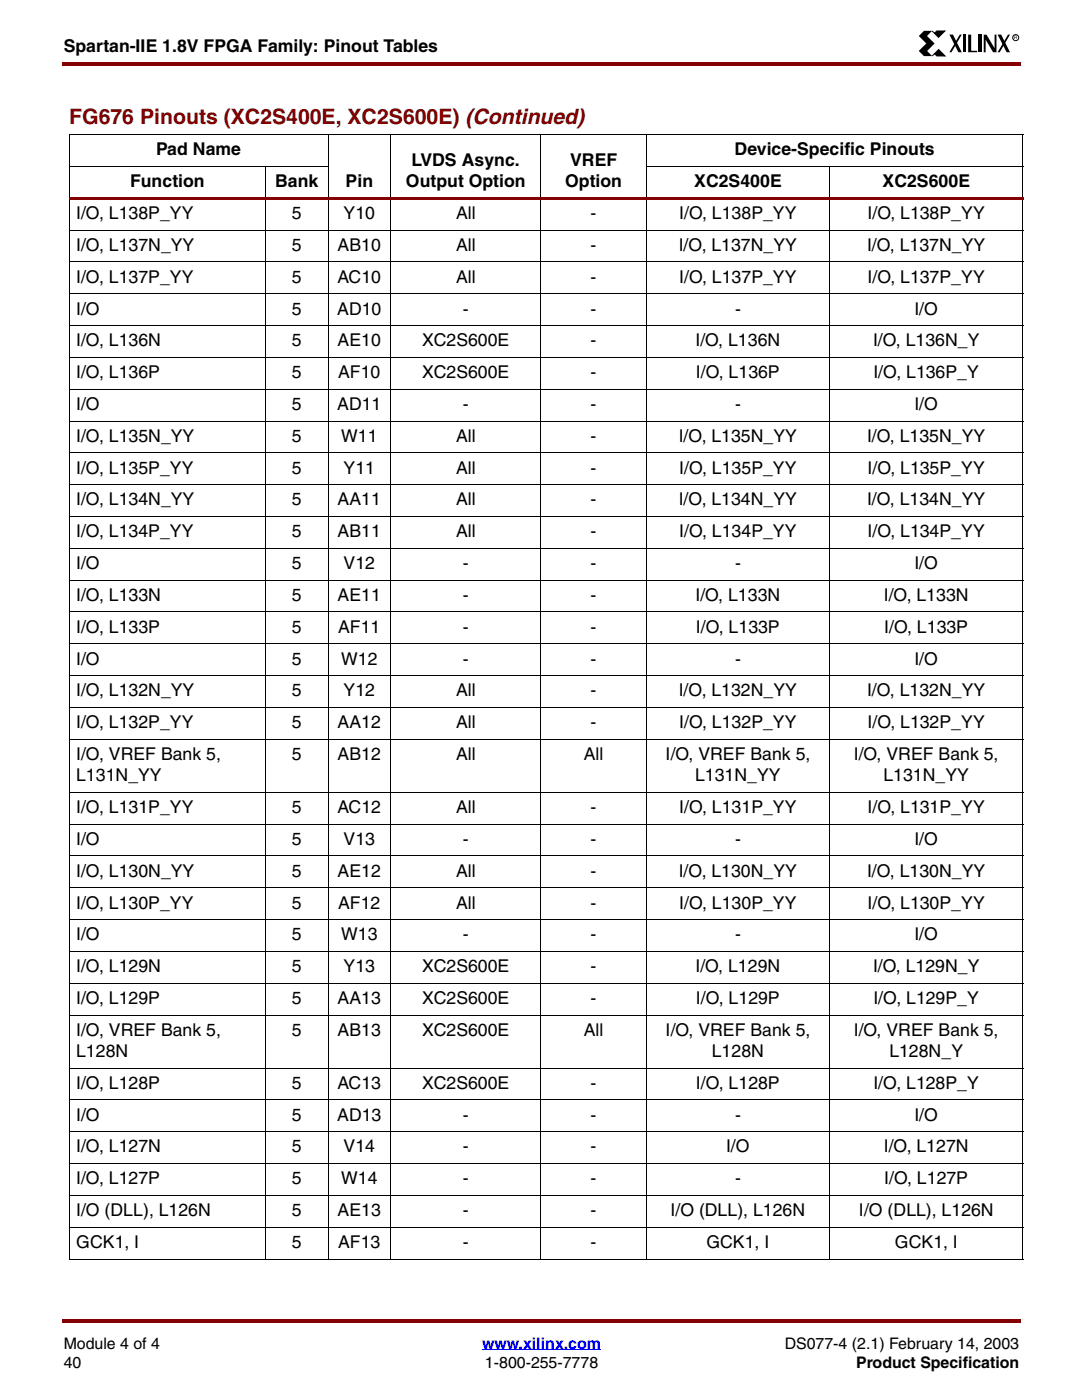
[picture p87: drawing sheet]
<svg xmlns="http://www.w3.org/2000/svg" width="216mm" height="279mm" viewBox="0 0 216 279" stroke-linecap="round" stroke-linejoin="round" font-family="sans-serif">
<defs><g id="words">
<text font-size="4.2" fill="#850000" x="13.8" y="24.8">FG676 Pinouts (XC2S400E, XC2S600E) (Continued)</text>
<g font-size="3.5">
<text x="12.7" y="10.5">Spartan-IIE 1.8V FPGA Family: Pinout Tables</text>
<text x="31.1" y="31">Pad Name</text>
<text x="82.1" y="33.1">LVDS Async.</text>
<text x="113.7" y="33.1">VREF</text>
<text x="146.5" y="31">Device-Specific Pinouts</text>
<text x="26" y="37.4">Function</text>
<text x="54.9" y="37.4">Bank</text>
<text x="68.9" y="37.4">Pin</text>
<text x="80.9" y="37.4">Output Option</text>
<text x="112.7" y="37.4">Option</text>
<text x="138.4" y="37.4">XC2S400E</text>
<text x="176" y="37.4">XC2S600E</text>
<text x="15.2" y="43.7">I/O, L138P_YY</text>
<text x="58.2" y="43.7">5</text>
<text x="68.5" y="43.7">Y10</text>
<text x="90.9" y="43.7">All</text>
<text x="117.8" y="43.7">-</text>
<text x="135.4" y="43.7">I/O, L138P_YY</text>
<text x="173" y="43.7">I/O, L138P_YY</text>
<text x="15.2" y="50.1">I/O, L137N_YY</text>
<text x="58.2" y="50.1">5</text>
<text x="67.3" y="50.1">AB10</text>
<text x="90.9" y="50.1">All</text>
<text x="117.8" y="50.1">-</text>
<text x="135.3" y="50.1">I/O, L137N_YY</text>
<text x="172.9" y="50.1">I/O, L137N_YY</text>
<text x="15.2" y="56.4">I/O, L137P_YY</text>
<text x="58.2" y="56.4">5</text>
<text x="67.3" y="56.4">AC10</text>
<text x="90.9" y="56.4">All</text>
<text x="117.8" y="56.4">-</text>
<text x="135.4" y="56.4">I/O, L137P_YY</text>
<text x="173" y="56.4">I/O, L137P_YY</text>
<text x="15.2" y="62.8">I/O</text>
<text x="58.2" y="62.8">5</text>
<text x="67.2" y="62.8">AD10</text>
<text x="92.3" y="62.8">-</text>
<text x="117.8" y="62.8">-</text>
<text x="146.6" y="62.8">-</text>
<text x="182.3" y="62.8">I/O</text>
<text x="15.2" y="69.1">I/O, L136N</text>
<text x="58.2" y="69.1">5</text>
<text x="67.3" y="69.1">AE10</text>
<text x="84.2" y="69.1">XC2S600E</text>
<text x="117.8" y="69.1">-</text>
<text x="138.7" y="69.1">I/O, L136N</text>
<text x="174.1" y="69.1">I/O, L136N_Y</text>
<text x="15.2" y="75.5">I/O, L136P</text>
<text x="58.2" y="75.5">5</text>
<text x="67.4" y="75.5">AF10</text>
<text x="84.2" y="75.5">XC2S600E</text>
<text x="117.8" y="75.5">-</text>
<text x="138.8" y="75.5">I/O, L136P</text>
<text x="174.2" y="75.5">I/O, L136P_Y</text>
<text x="15.2" y="81.8">I/O</text>
<text x="58.2" y="81.8">5</text>
<text x="67.2" y="81.8">AD11</text>
<text x="92.3" y="81.8">-</text>
<text x="117.8" y="81.8">-</text>
<text x="146.6" y="81.8">-</text>
<text x="182.3" y="81.8">I/O</text>
<text x="15.2" y="88.2">I/O, L135N_YY</text>
<text x="58.2" y="88.2">5</text>
<text x="68" y="88.2">W11</text>
<text x="90.9" y="88.2">All</text>
<text x="117.8" y="88.2">-</text>
<text x="135.3" y="88.2">I/O, L135N_YY</text>
<text x="172.9" y="88.2">I/O, L135N_YY</text>
<text x="15.2" y="94.5">I/O, L135P_YY</text>
<text x="58.2" y="94.5">5</text>
<text x="68.5" y="94.5">Y11</text>
<text x="90.9" y="94.5">All</text>
<text x="117.8" y="94.5">-</text>
<text x="135.4" y="94.5">I/O, L135P_YY</text>
<text x="173" y="94.5">I/O, L135P_YY</text>
<text x="15.2" y="100.9">I/O, L134N_YY</text>
<text x="58.2" y="100.9">5</text>
<text x="67.3" y="100.9">AA11</text>
<text x="90.9" y="100.9">All</text>
<text x="117.8" y="100.9">-</text>
<text x="135.3" y="100.9">I/O, L134N_YY</text>
<text x="172.9" y="100.9">I/O, L134N_YY</text>
<text x="15.2" y="107.2">I/O, L134P_YY</text>
<text x="58.2" y="107.2">5</text>
<text x="67.3" y="107.2">AB11</text>
<text x="90.9" y="107.2">All</text>
<text x="117.8" y="107.2">-</text>
<text x="135.4" y="107.2">I/O, L134P_YY</text>
<text x="173" y="107.2">I/O, L134P_YY</text>
<text x="15.2" y="113.6">I/O</text>
<text x="58.2" y="113.6">5</text>
<text x="68.5" y="113.6">V12</text>
<text x="92.3" y="113.6">-</text>
<text x="117.8" y="113.6">-</text>
<text x="146.6" y="113.6">-</text>
<text x="182.3" y="113.6">I/O</text>
<text x="15.2" y="119.9">I/O, L133N</text>
<text x="58.2" y="119.9">5</text>
<text x="67.3" y="119.9">AE11</text>
<text x="92.3" y="119.9">-</text>
<text x="117.8" y="119.9">-</text>
<text x="138.7" y="119.9">I/O, L133N</text>
<text x="176.2" y="119.9">I/O, L133N</text>
<text x="15.2" y="126.3">I/O, L133P</text>
<text x="58.2" y="126.3">5</text>
<text x="67.4" y="126.3">AF11</text>
<text x="92.3" y="126.3">-</text>
<text x="117.8" y="126.3">-</text>
<text x="138.8" y="126.3">I/O, L133P</text>
<text x="176.3" y="126.3">I/O, L133P</text>
<text x="15.2" y="132.6">I/O</text>
<text x="58.2" y="132.6">5</text>
<text x="68" y="132.6">W12</text>
<text x="92.3" y="132.6">-</text>
<text x="117.8" y="132.6">-</text>
<text x="146.6" y="132.6">-</text>
<text x="182.3" y="132.6">I/O</text>
<text x="15.2" y="139">I/O, L132N_YY</text>
<text x="58.2" y="139">5</text>
<text x="68.5" y="139">Y12</text>
<text x="90.9" y="139">All</text>
<text x="117.8" y="139">-</text>
<text x="135.3" y="139">I/O, L132N_YY</text>
<text x="172.9" y="139">I/O, L132N_YY</text>
<text x="15.2" y="145.3">I/O, L132P_YY</text>
<text x="58.2" y="145.3">5</text>
<text x="67.3" y="145.3">AA12</text>
<text x="90.9" y="145.3">All</text>
<text x="117.8" y="145.3">-</text>
<text x="135.4" y="145.3">I/O, L132P_YY</text>
<text x="173" y="145.3">I/O, L132P_YY</text>
<text x="15.2" y="151.7">I/O, VREF Bank 5,</text>
<text x="15.2" y="155.9">L131N_YY</text>
<text x="58.2" y="151.7">5</text>
<text x="67.3" y="151.7">AB12</text>
<text x="90.9" y="151.7">All</text>
<text x="116.4" y="151.7">All</text>
<text x="132.7" y="151.7">I/O, VREF Bank 5,</text>
<text x="138.6" y="155.9">L131N_YY</text>
<text x="170.3" y="151.7">I/O, VREF Bank 5,</text>
<text x="176.1" y="155.9">L131N_YY</text>
<text x="15.2" y="162.3">I/O, L131P_YY</text>
<text x="58.2" y="162.3">5</text>
<text x="67.3" y="162.3">AC12</text>
<text x="90.9" y="162.3">All</text>
<text x="117.8" y="162.3">-</text>
<text x="135.4" y="162.3">I/O, L131P_YY</text>
<text x="173" y="162.3">I/O, L131P_YY</text>
<text x="15.2" y="168.6">I/O</text>
<text x="58.2" y="168.6">5</text>
<text x="68.5" y="168.6">V13</text>
<text x="92.3" y="168.6">-</text>
<text x="117.8" y="168.6">-</text>
<text x="146.6" y="168.6">-</text>
<text x="182.3" y="168.6">I/O</text>
<text x="15.2" y="175">I/O, L130N_YY</text>
<text x="58.2" y="175">5</text>
<text x="67.3" y="175">AE12</text>
<text x="90.9" y="175">All</text>
<text x="117.8" y="175">-</text>
<text x="135.3" y="175">I/O, L130N_YY</text>
<text x="172.9" y="175">I/O, L130N_YY</text>
<text x="15.2" y="181.3">I/O, L130P_YY</text>
<text x="58.2" y="181.3">5</text>
<text x="67.4" y="181.3">AF12</text>
<text x="90.9" y="181.3">All</text>
<text x="117.8" y="181.3">-</text>
<text x="135.4" y="181.3">I/O, L130P_YY</text>
<text x="173" y="181.3">I/O, L130P_YY</text>
<text x="15.2" y="187.7">I/O</text>
<text x="58.2" y="187.7">5</text>
<text x="68" y="187.7">W13</text>
<text x="92.3" y="187.7">-</text>
<text x="117.8" y="187.7">-</text>
<text x="146.6" y="187.7">-</text>
<text x="182.3" y="187.7">I/O</text>
<text x="15.2" y="194">I/O, L129N</text>
<text x="58.2" y="194">5</text>
<text x="68.5" y="194">Y13</text>
<text x="84.2" y="194">XC2S600E</text>
<text x="117.8" y="194">-</text>
<text x="138.7" y="194">I/O, L129N</text>
<text x="174.1" y="194">I/O, L129N_Y</text>
<text x="15.2" y="200.4">I/O, L129P</text>
<text x="58.2" y="200.4">5</text>
<text x="67.3" y="200.4">AA13</text>
<text x="84.2" y="200.4">XC2S600E</text>
<text x="117.8" y="200.4">-</text>
<text x="138.8" y="200.4">I/O, L129P</text>
<text x="174.2" y="200.4">I/O, L129P_Y</text>
<text x="15.2" y="206.7">I/O, VREF Bank 5,</text>
<text x="58.2" y="206.7">5</text>
<text x="67.3" y="206.7">AB13</text>
<text x="84.2" y="206.7">XC2S600E</text>
<text x="116.4" y="206.7">All</text>
<text x="132.7" y="206.7">I/O, VREF Bank 5,</text>
<text x="170.3" y="206.7">I/O, VREF Bank 5,</text>
<text x="15.2" y="210.9">L128N</text>
<text x="141.9" y="210.9">L128N</text>
<text x="177.3" y="210.9">L128N_Y</text>
<text x="15.2" y="217.3">I/O, L128P</text>
<text x="58.2" y="217.3">5</text>
<text x="67.3" y="217.3">AC13</text>
<text x="84.2" y="217.3">XC2S600E</text>
<text x="117.8" y="217.3">-</text>
<text x="138.8" y="217.3">I/O, L128P</text>
<text x="174.2" y="217.3">I/O, L128P_Y</text>
<text x="15.2" y="223.6">I/O</text>
<text x="58.2" y="223.6">5</text>
<text x="67.2" y="223.6">AD13</text>
<text x="92.3" y="223.6">-</text>
<text x="117.8" y="223.6">-</text>
<text x="146.6" y="223.6">-</text>
<text x="182.3" y="223.6">I/O</text>
<text x="15.2" y="230">I/O, L127N</text>
<text x="58.2" y="230">5</text>
<text x="68.5" y="230">V14</text>
<text x="92.3" y="230">-</text>
<text x="117.8" y="230">-</text>
<text x="144.8" y="230">I/O</text>
<text x="176.2" y="230">I/O, L127N</text>
<text x="15.2" y="236.3">I/O, L127P</text>
<text x="58.2" y="236.3">5</text>
<text x="68" y="236.3">W14</text>
<text x="92.3" y="236.3">-</text>
<text x="117.8" y="236.3">-</text>
<text x="146.6" y="236.3">-</text>
<text x="176.3" y="236.3">I/O, L127P</text>
<text x="15.2" y="242.7">I/O (DLL), L126N</text>
<text x="58.2" y="242.7">5</text>
<text x="67.3" y="242.7">AE13</text>
<text x="92.3" y="242.7">-</text>
<text x="117.8" y="242.7">-</text>
<text x="133.7" y="242.7">I/O (DLL), L126N</text>
<text x="171.3" y="242.7">I/O (DLL), L126N</text>
<text x="15.2" y="249">GCK1, I</text>
<text x="58.2" y="249">5</text>
<text x="67.4" y="249">AF13</text>
<text x="92.3" y="249">-</text>
<text x="117.8" y="249">-</text>
<text x="140.8" y="249">GCK1, I</text>
<text x="178.4" y="249">GCK1, I</text>
</g>
<g font-size="3.2">
<text x="12.7" y="269.2">Module 4 of 4</text>
<text x="156.5" y="269.2">DS077-4 (2.1) February 14, 2003</text>
<text x="12.7" y="273.1">40</text>
<text x="96.7" y="273.1">1-800-255-7778</text>
<text x="170.7" y="273.1">Product Specification</text>
</g>
<text font-size="3.2" fill="#00f" x="96.1" y="269.2">www.xilinx.com</text>
<text font-size="1" x="202.2" y="7.9">R</text>
</g></defs>
<g fill="#850000">
<path d="M12.4 12.4h.3v.7h-.3z"/>
<path d="M12.7 12.4h190.8v.7h-190.8z"/>
</g>
<path d="M12.7 267h190.5v9.9h-190.5z" fill="#fff"/>
<path d="M96.1 269.4h23.7" fill="none" stroke="#00f" stroke-width=".2"/>
<g fill="#850000">
<path d="M12.4 263.2h.3v.7h-.3z"/>
<path d="M12.7 263.2h190.8v.7h-190.8z"/>
</g>
<path d="M183.1 6.1h20.1v5.2h-20.1z" fill="#fff"/>
<path d="M184.2 6.2h1.7l-1.1 1 1.6 1.5-1.5 1.5 1 1h-1.7l-1-1 1.5-1.5-1.5-1.5zM189.3 6.9h.7l1.8 3.5h-.7zM191.4 6.9h.4l-2.1 3.5h-.4zM192 6.9h.6v3.5h-.6zM193 6.9h.6v3.2h1.2v.3h-1.8zM195.1 6.9h.6v3.5h-.6zM196.2 6.9h.5l1.6 2.7v-2.7h.4v3.5h-.7l-1.5-2.5v2.5h-.3zM198.9 6.9h.7l1.8 3.5h-.7zM201 6.9h.4l-2.1 3.5h-.4z" fill="#000"/>
<path d="M185.9 6.2l.4 .4 .5-.4h1.6l-1.3 1.3zM186.3 10.7l-.4 .5 1.3-1.3 1.3 1.3h-1.7z" fill="#000" stroke="#000" stroke-width=".2"/>
<g fill="none" stroke="#000" stroke-width=".2">
<path d="M13.8 26.9h190.2M13.8 33.2h51.6M13.8 26.9v224.3M53 33.2v218.1M65.4 26.8v224.5M77.9 26.8v224.5M107.9 26.8v224.5M128.8 33.2h75.2M128.9 26.8v224.5M165.4 33.2v218.1M204 26.9v224.3"/>
<circle cx="202.5" cy="7.5" r=".6"/>
</g>
<path d="M13.8 39.3h190.2v.6h-190.2z" fill="#850000"/>
<g fill="none" stroke="#000" stroke-width=".2">
<path d="M13.8 45.9h190.2M13.8 52.3h190.2M13.8 58.6h190.2M13.8 65h190.2M13.8 71.3h190.2M13.8 77.7h190.2M13.8 84h190.2M13.8 90.4h190.2M13.8 96.7h190.2M13.8 103.1h190.2M13.8 109.4h190.2M13.8 115.8h190.2"/>
<path d="M13.8 122.1h190.2M13.8 128.5h190.2M13.8 134.8h190.2M13.8 141.2h190.2M13.8 147.5h190.2M13.8 158.1h190.2M13.8 164.5h190.2M13.8 170.8h190.2M13.8 177.2h190.2M13.8 183.5h190.2M13.8 189.9h190.2M13.8 196.2h190.2"/>
<path d="M13.8 202.6h190.2M13.8 213.1h190.2M13.8 219.5h190.2M13.8 225.8h190.2M13.8 232.2h190.2M13.8 238.6h190.2M13.8 244.9h190.2M13.8 251.3h190.2"/>
</g>
<use href="#words"/>
</svg>
